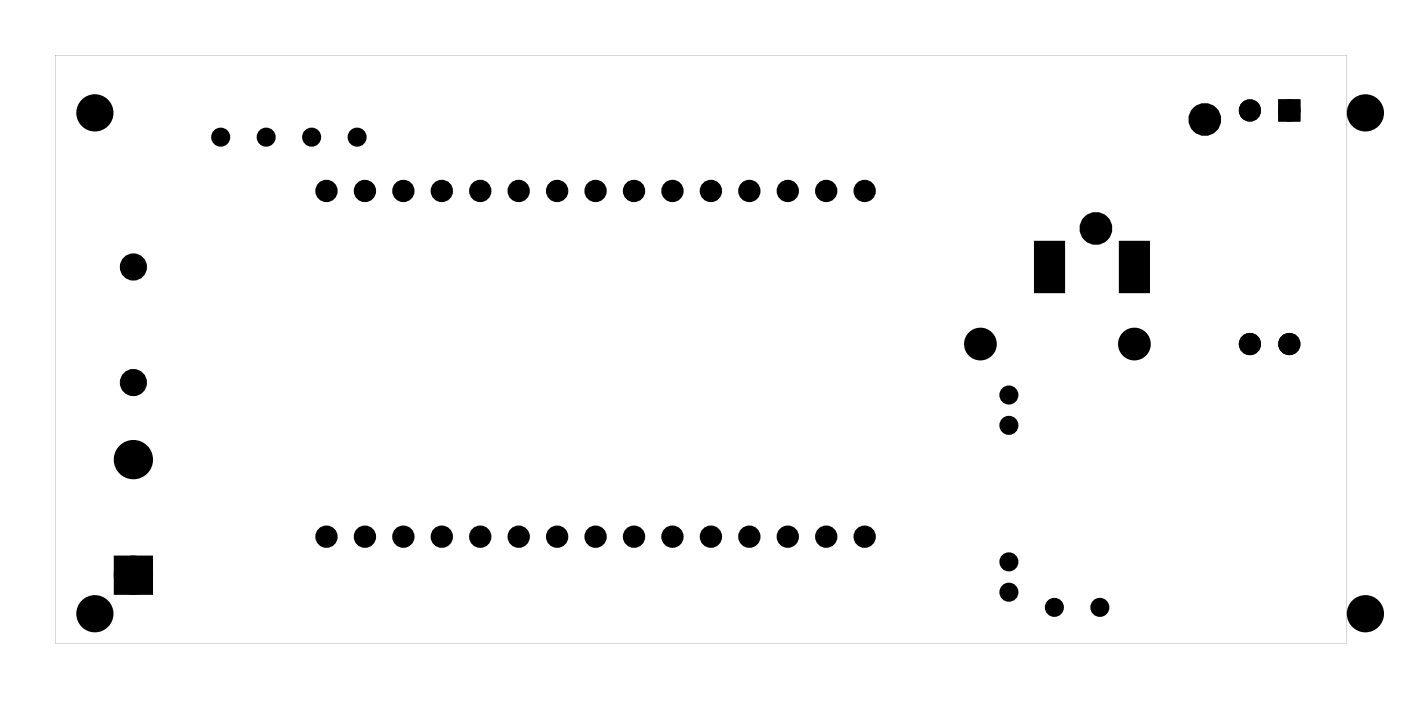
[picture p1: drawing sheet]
<svg xmlns="http://www.w3.org/2000/svg" width="92mm" height="46mm" viewBox="0 0 92 46" stroke-linecap="round" stroke-linejoin="round" font-family="sans-serif">
<g fill="#000">
<path d="M68.3 16h1.8v3.2h-1.8zM73.9 16h1.8v3.2h-1.8zM7.9 37h1.8v1.8h-1.8z"/>
<path d="M3.6 3.6h85.2v38.8h-85.2zM3.6 3.6v38.8h85.2v-38.8z"/>
<path d="M84.5 6.7h1.2v1.2h-1.2zM84.7 7.3a.35 .35 0 0 0 .7 0 .35 .35 0 0 0-.7 0z"/>
<path d="M84.5 6.7h1.2v1.2h-1.2zM84.7 7.3a.35 .35 0 0 0 .7 0 .35 .35 0 0 0-.7 0z"/>
</g>
<g fill="#000">
<circle cx="6.3" cy="7.4" r="1.1"/>
<circle cx="8.8" cy="17.6" r=".56"/>
<circle cx="14.6" cy="9" r=".35"/>
<circle cx="17.6" cy="9" r=".35"/>
<circle cx="20.6" cy="9" r=".35"/>
<circle cx="21.5" cy="12.5" r=".35"/>
<circle cx="21.5" cy="12.6" r=".45"/>
<circle cx="23.6" cy="9" r=".35"/>
<circle cx="24" cy="12.5" r=".35"/>
<circle cx="24.1" cy="12.6" r=".45"/>
<circle cx="26.6" cy="12.6" r=".45"/>
<circle cx="29.1" cy="12.6" r=".45"/>
<circle cx="31.7" cy="12.5" r=".35"/>
<circle cx="31.7" cy="12.6" r=".45"/>
<circle cx="34.2" cy="12.5" r=".35"/>
<circle cx="34.2" cy="12.6" r=".45"/>
<circle cx="36.8" cy="12.6" r=".45"/>
<circle cx="39.3" cy="12.6" r=".45"/>
<circle cx="41.8" cy="12.6" r=".45"/>
<circle cx="44.4" cy="12.6" r=".45"/>
<circle cx="46.9" cy="12.6" r=".45"/>
<circle cx="49.4" cy="12.6" r=".45"/>
<circle cx="52" cy="12.6" r=".45"/>
<circle cx="54.5" cy="12.6" r=".45"/>
<circle cx="57" cy="12.6" r=".45"/>
<circle cx="57.1" cy="12.5" r=".35"/>
<circle cx="72.3" cy="15.1" r=".7"/>
<circle cx="79.5" cy="7.9" r=".7"/>
<circle cx="82.5" cy="7.3" r=".48"/>
<circle cx="85.1" cy="7.3" r=".48"/>
<circle cx="90.1" cy="7.4" r="1.1"/>
<circle cx="8.8" cy="25.2" r=".56"/>
<circle cx="8.8" cy="37.9" r=".91"/>
<circle cx="8.8" cy="30.3" r=".91"/>
<circle cx="21.5" cy="35.4" r=".45"/>
<circle cx="24.1" cy="35.4" r=".45"/>
<circle cx="26.6" cy="35.4" r=".45"/>
<circle cx="29.1" cy="35.4" r=".45"/>
<circle cx="31.7" cy="35.4" r=".35"/>
<circle cx="31.7" cy="35.4" r=".45"/>
<circle cx="34.2" cy="35.4" r=".45"/>
<circle cx="36.8" cy="35.4" r=".45"/>
<circle cx="39.3" cy="35.4" r=".45"/>
<circle cx="41.8" cy="35.4" r=".35"/>
<circle cx="41.8" cy="35.4" r=".45"/>
<circle cx="44.4" cy="35.4" r=".45"/>
<circle cx="46.9" cy="35.4" r=".35"/>
<circle cx="46.9" cy="35.4" r=".45"/>
<circle cx="49.4" cy="35.4" r=".45"/>
<circle cx="52" cy="35.4" r=".45"/>
<circle cx="52" cy="35.4" r=".35"/>
<circle cx="54.5" cy="35.4" r=".45"/>
<circle cx="54.5" cy="35.4" r=".35"/>
<circle cx="57" cy="35.4" r=".45"/>
<circle cx="64.7" cy="22.7" r=".7"/>
<circle cx="66.6" cy="39" r=".35"/>
<circle cx="66.6" cy="26" r=".35"/>
<circle cx="66.6" cy="28" r=".35"/>
<circle cx="66.6" cy="37" r=".35"/>
<circle cx="74.8" cy="22.7" r=".7"/>
<circle cx="82.5" cy="22.7" r=".48"/>
<circle cx="85.1" cy="22.7" r=".48"/>
<circle cx="6.3" cy="40.5" r="1.1"/>
<circle cx="69.6" cy="40" r=".35"/>
<circle cx="72.6" cy="40" r=".35"/>
<circle cx="90.1" cy="40.5" r="1.1"/>
</g>
<g fill="none" stroke="#000" stroke-width=".25">
<path d="M68.3 16h1.8v3.2h-1.8zM73.9 16h1.8v3.2h-1.8zM84.5 6.7h1.2v1.2h-1.2z"/>
<circle cx="6.3" cy="7.4" r="1.1"/>
<circle cx="85.1" cy="7.3" r=".35"/>
<circle cx="90.1" cy="7.4" r="1.1"/>
<circle cx="6.3" cy="40.5" r="1.1"/>
<circle cx="90.1" cy="40.5" r="1.1"/>
</g>
<g fill="none" stroke="#000" stroke-width=".76" stroke-linecap="butt">
<path d="M7.9 37h1.8v1.8h-1.8z"/>
<circle cx="72.3" cy="15.1" r=".7"/>
<circle cx="79.5" cy="7.9" r=".7"/>
<circle cx="8.8" cy="37.9" r=".91"/>
<circle cx="8.8" cy="30.3" r=".91"/>
<circle cx="64.7" cy="22.7" r=".7"/>
<circle cx="74.8" cy="22.7" r=".7"/>
</g>
<g fill="none" stroke="#000" stroke-width=".51">
<circle cx="82.5" cy="7.3" r=".48"/>
<circle cx="85.1" cy="7.3" r=".48"/>
<circle cx="82.5" cy="22.7" r=".48"/>
<circle cx="85.1" cy="22.7" r=".48"/>
</g>
<g fill="none" stroke="#000" stroke-width=".66" stroke-linecap="butt">
<circle cx="8.8" cy="17.6" r=".56"/>
<circle cx="8.8" cy="25.2" r=".56"/>
</g>
<g fill="none" stroke="#000" stroke-width=".55">
<circle cx="14.6" cy="9" r=".35"/>
<circle cx="17.6" cy="9" r=".35"/>
<circle cx="20.6" cy="9" r=".35"/>
<circle cx="21.5" cy="12.5" r=".35"/>
<circle cx="23.6" cy="9" r=".35"/>
<circle cx="24" cy="12.5" r=".35"/>
<circle cx="31.7" cy="12.5" r=".35"/>
<circle cx="34.2" cy="12.5" r=".35"/>
<circle cx="57.1" cy="12.5" r=".35"/>
<circle cx="31.7" cy="35.4" r=".35"/>
<circle cx="41.8" cy="35.4" r=".35"/>
<circle cx="46.9" cy="35.4" r=".35"/>
<circle cx="52" cy="35.4" r=".35"/>
<circle cx="54.5" cy="35.4" r=".35"/>
<circle cx="66.6" cy="39" r=".35"/>
<circle cx="66.6" cy="37" r=".35"/>
<circle cx="66.6" cy="26" r=".35"/>
<circle cx="66.6" cy="28" r=".35"/>
<circle cx="69.6" cy="40" r=".35"/>
<circle cx="72.6" cy="40" r=".35"/>
</g>
<g fill="none" stroke="#000" stroke-width=".58">
<circle cx="21.5" cy="12.6" r=".45"/>
<circle cx="24.1" cy="12.6" r=".45"/>
<circle cx="26.6" cy="12.6" r=".45"/>
<circle cx="29.1" cy="12.6" r=".45"/>
<circle cx="31.7" cy="12.6" r=".45"/>
<circle cx="34.2" cy="12.6" r=".45"/>
<circle cx="36.8" cy="12.6" r=".45"/>
<circle cx="39.3" cy="12.6" r=".45"/>
<circle cx="41.8" cy="12.6" r=".45"/>
<circle cx="44.4" cy="12.6" r=".45"/>
<circle cx="46.9" cy="12.6" r=".45"/>
<circle cx="49.4" cy="12.6" r=".45"/>
<circle cx="52" cy="12.6" r=".45"/>
<circle cx="54.5" cy="12.6" r=".45"/>
<circle cx="57" cy="12.6" r=".45"/>
<circle cx="21.5" cy="35.4" r=".45"/>
<circle cx="24.1" cy="35.4" r=".45"/>
<circle cx="26.6" cy="35.4" r=".45"/>
<circle cx="29.1" cy="35.4" r=".45"/>
<circle cx="31.7" cy="35.4" r=".45"/>
<circle cx="34.2" cy="35.4" r=".45"/>
<circle cx="36.8" cy="35.4" r=".45"/>
<circle cx="39.3" cy="35.4" r=".45"/>
<circle cx="41.8" cy="35.4" r=".45"/>
<circle cx="44.4" cy="35.4" r=".45"/>
<circle cx="46.9" cy="35.4" r=".45"/>
<circle cx="49.4" cy="35.4" r=".45"/>
<circle cx="52" cy="35.4" r=".45"/>
<circle cx="54.5" cy="35.4" r=".45"/>
<circle cx="57" cy="35.4" r=".45"/>
</g>
</svg>
